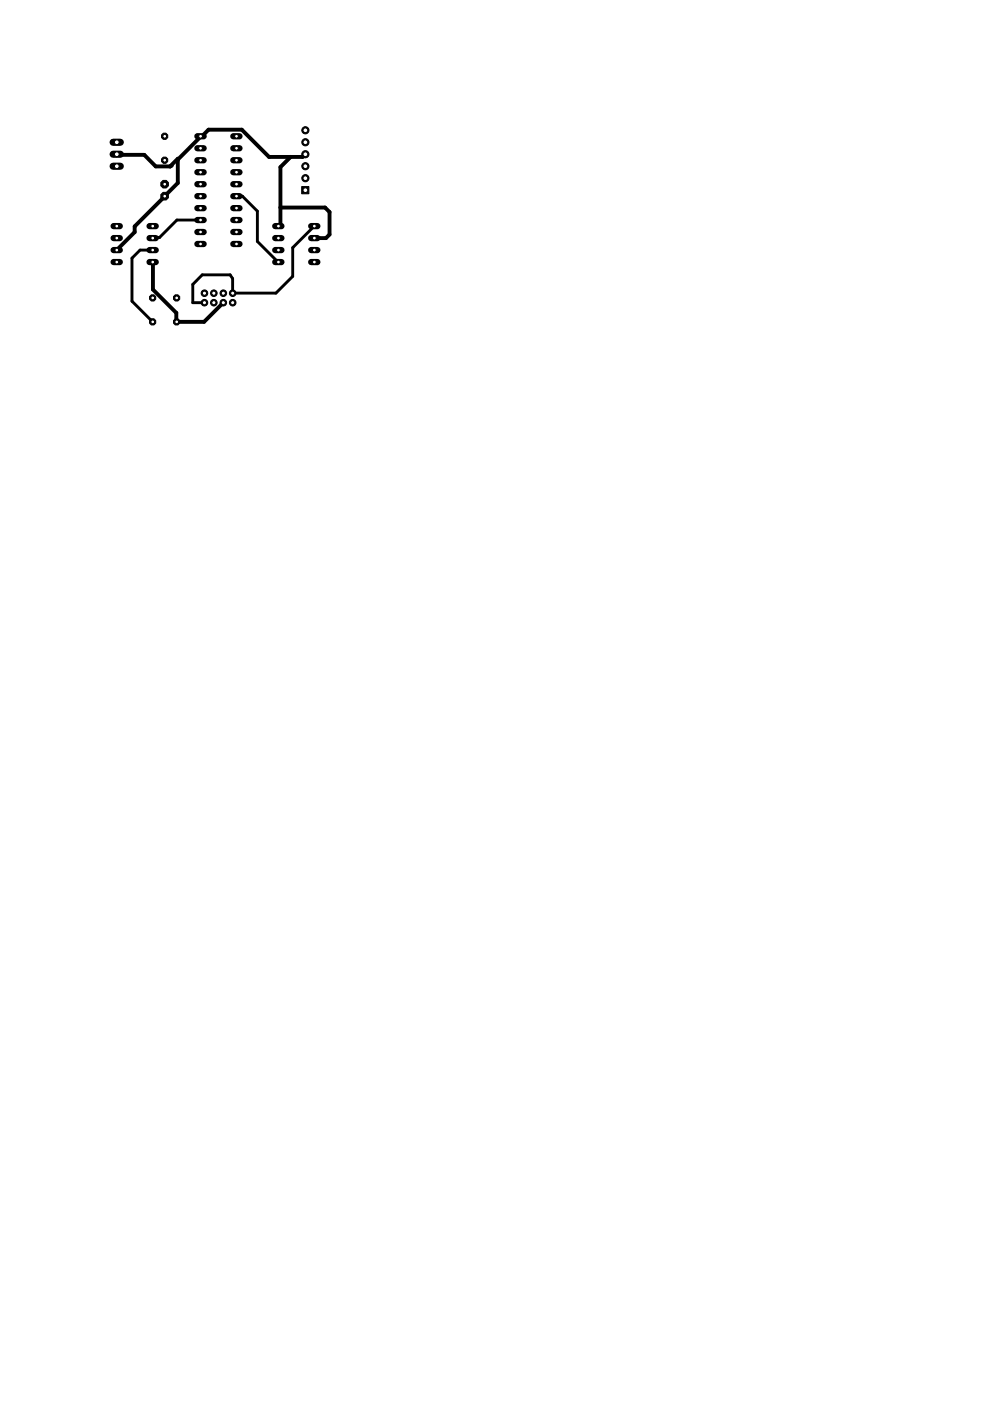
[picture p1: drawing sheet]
<svg xmlns="http://www.w3.org/2000/svg" width="210mm" height="297mm" viewBox="0 0 210 297" stroke-linecap="round" stroke-linejoin="round" font-family="sans-serif">
<path d="M24.7 32.7l.1 .1h5.8l2.4 2.5h3.1l.3-.2M36 35.3l1.7-1.6v5.1l-9.1 9.2v1.2l-3.9 3.8M61.6 33.3l-2.1 2.1v12.1l-.5 .4M64.7 32.7l-.5 .6h-7.2l-5.7-5.8h-7.1l-1.3 1.3-.4 .1-4.8 4.9M32.4 55.6v5.8l5 4.9v1.9h5.9l4-4M59.5 44h9.4l1 1v4.7l-.8 .8h-2.5" fill="none" stroke="#000" stroke-width=".83"/>
<path d="M32.4 53h-2.7l-1.7 1.7v9.2l4.4 4.3M42.5 46.7h-5l-3.7 3.7h-1.4v.1M50.1 41.6h1.3l3.2 3.2v6.4l4.4 4.4M66.6 47.9l-4.5 4.6v6.1l-3.6 3.5-9.2 .1v-3.1l-.5-.8h-5.9l-2 2v3.9h2.4" fill="none" stroke="#000" stroke-width=".61"/>
<circle cx="34.9" cy="41.6" r=".87" fill="#000" stroke="#000" stroke-width=".21"/>
<circle cx="34.9" cy="41.6" r=".4" fill="#fff" stroke="#000" stroke-width=".21"/>
<circle cx="34.9" cy="39.1" r=".87" fill="#000" stroke="#000" stroke-width=".21"/>
<circle cx="34.9" cy="39.1" r=".4" fill="#fff" stroke="#000" stroke-width=".21"/>
<path d="M58.4 55.6h1.3" fill="none" stroke="#000" stroke-width="1.3"/>
<circle cx="59" cy="55.6" r=".4" fill="#fff" stroke="#000" stroke-width=".21"/>
<path d="M58.4 53h1.3" fill="none" stroke="#000" stroke-width="1.3"/>
<circle cx="59" cy="53" r=".4" fill="#fff" stroke="#000" stroke-width=".21"/>
<path d="M66 53h1.3" fill="none" stroke="#000" stroke-width="1.3"/>
<circle cx="66.7" cy="53" r=".4" fill="#fff" stroke="#000" stroke-width=".21"/>
<path d="M66 55.6h1.3" fill="none" stroke="#000" stroke-width="1.3"/>
<circle cx="66.7" cy="55.6" r=".4" fill="#fff" stroke="#000" stroke-width=".21"/>
<path d="M58.4 50.5h1.3" fill="none" stroke="#000" stroke-width="1.3"/>
<circle cx="59" cy="50.5" r=".4" fill="#fff" stroke="#000" stroke-width=".21"/>
<path d="M58.4 47.9h1.3" fill="none" stroke="#000" stroke-width="1.3"/>
<circle cx="59" cy="47.9" r=".4" fill="#fff" stroke="#000" stroke-width=".21"/>
<path d="M66 50.5h1.3" fill="none" stroke="#000" stroke-width="1.3"/>
<circle cx="66.7" cy="50.5" r=".4" fill="#fff" stroke="#000" stroke-width=".21"/>
<path d="M66 47.9h1.3" fill="none" stroke="#000" stroke-width="1.3"/>
<circle cx="66.7" cy="47.9" r=".4" fill="#fff" stroke="#000" stroke-width=".21"/>
<path d="M31.7 47.9h1.3" fill="none" stroke="#000" stroke-width="1.3"/>
<circle cx="32.4" cy="47.9" r=".4" fill="#fff" stroke="#000" stroke-width=".21"/>
<path d="M31.7 50.5h1.3" fill="none" stroke="#000" stroke-width="1.3"/>
<circle cx="32.4" cy="50.5" r=".4" fill="#fff" stroke="#000" stroke-width=".21"/>
<path d="M24.1 50.5h1.3" fill="none" stroke="#000" stroke-width="1.3"/>
<circle cx="24.8" cy="50.5" r=".4" fill="#fff" stroke="#000" stroke-width=".21"/>
<path d="M24.1 47.9h1.3" fill="none" stroke="#000" stroke-width="1.3"/>
<circle cx="24.8" cy="47.9" r=".4" fill="#fff" stroke="#000" stroke-width=".21"/>
<path d="M31.7 53h1.3" fill="none" stroke="#000" stroke-width="1.3"/>
<circle cx="32.4" cy="53" r=".4" fill="#fff" stroke="#000" stroke-width=".21"/>
<path d="M31.7 55.6h1.3" fill="none" stroke="#000" stroke-width="1.3"/>
<circle cx="32.4" cy="55.6" r=".4" fill="#fff" stroke="#000" stroke-width=".21"/>
<path d="M24.1 53h1.3" fill="none" stroke="#000" stroke-width="1.3"/>
<circle cx="24.8" cy="53" r=".4" fill="#fff" stroke="#000" stroke-width=".21"/>
<path d="M24.1 55.6h1.3" fill="none" stroke="#000" stroke-width="1.3"/>
<circle cx="24.8" cy="55.6" r=".4" fill="#fff" stroke="#000" stroke-width=".21"/>
<path d="M24 35.2h1.5" fill="none" stroke="#000" stroke-width="1.5"/>
<circle cx="24.8" cy="35.2" r=".51" fill="#fff" stroke="#000" stroke-width=".21"/>
<path d="M24 32.7h1.5" fill="none" stroke="#000" stroke-width="1.5"/>
<circle cx="24.8" cy="32.7" r=".51" fill="#fff" stroke="#000" stroke-width=".21"/>
<path d="M24 30.2h1.5" fill="none" stroke="#000" stroke-width="1.5"/>
<circle cx="24.8" cy="30.2" r=".51" fill="#fff" stroke="#000" stroke-width=".21"/>
<circle cx="34.9" cy="28.9" r=".71" fill="#000" stroke="#000" stroke-width=".21"/>
<circle cx="34.9" cy="28.9" r=".4" fill="#fff" stroke="#000" stroke-width=".21"/>
<circle cx="34.9" cy="34" r=".71" fill="#000" stroke="#000" stroke-width=".21"/>
<circle cx="34.9" cy="34" r=".4" fill="#fff" stroke="#000" stroke-width=".21"/>
<circle cx="32.4" cy="68.2" r=".71" fill="#000" stroke="#000" stroke-width=".21"/>
<circle cx="32.4" cy="68.2" r=".4" fill="#fff" stroke="#000" stroke-width=".21"/>
<circle cx="32.4" cy="63.2" r=".71" fill="#000" stroke="#000" stroke-width=".21"/>
<circle cx="32.4" cy="63.2" r=".4" fill="#fff" stroke="#000" stroke-width=".21"/>
<circle cx="37.4" cy="68.2" r=".71" fill="#000" stroke="#000" stroke-width=".21"/>
<circle cx="37.5" cy="68.2" r=".4" fill="#fff" stroke="#000" stroke-width=".21"/>
<circle cx="37.4" cy="63.2" r=".71" fill="#000" stroke="#000" stroke-width=".21"/>
<circle cx="37.5" cy="63.2" r=".4" fill="#fff" stroke="#000" stroke-width=".21"/>
<path d="M49.5 28.9h1.3" fill="none" stroke="#000" stroke-width="1.3"/>
<circle cx="50.1" cy="28.9" r=".4" fill="#fff" stroke="#000" stroke-width=".21"/>
<path d="M49.5 31.4h1.3" fill="none" stroke="#000" stroke-width="1.3"/>
<circle cx="50.1" cy="31.4" r=".4" fill="#fff" stroke="#000" stroke-width=".21"/>
<path d="M49.5 44.1h1.3" fill="none" stroke="#000" stroke-width="1.3"/>
<circle cx="50.1" cy="44.1" r=".4" fill="#fff" stroke="#000" stroke-width=".21"/>
<path d="M41.8 44.1h1.4" fill="none" stroke="#000" stroke-width="1.3"/>
<circle cx="42.5" cy="44.1" r=".4" fill="#fff" stroke="#000" stroke-width=".21"/>
<path d="M49.5 34h1.3" fill="none" stroke="#000" stroke-width="1.3"/>
<circle cx="50.1" cy="34" r=".4" fill="#fff" stroke="#000" stroke-width=".21"/>
<path d="M49.5 36.5h1.3" fill="none" stroke="#000" stroke-width="1.3"/>
<circle cx="50.1" cy="36.5" r=".4" fill="#fff" stroke="#000" stroke-width=".21"/>
<path d="M49.5 41.6h1.3" fill="none" stroke="#000" stroke-width="1.3"/>
<circle cx="50.1" cy="41.6" r=".4" fill="#fff" stroke="#000" stroke-width=".21"/>
<path d="M49.5 39.1h1.3" fill="none" stroke="#000" stroke-width="1.3"/>
<circle cx="50.1" cy="39.1" r=".4" fill="#fff" stroke="#000" stroke-width=".21"/>
<path d="M41.8 41.6h1.4" fill="none" stroke="#000" stroke-width="1.3"/>
<circle cx="42.5" cy="41.6" r=".4" fill="#fff" stroke="#000" stroke-width=".21"/>
<path d="M41.8 39.1h1.4" fill="none" stroke="#000" stroke-width="1.3"/>
<circle cx="42.5" cy="39.1" r=".4" fill="#fff" stroke="#000" stroke-width=".21"/>
<path d="M41.8 36.5h1.4" fill="none" stroke="#000" stroke-width="1.3"/>
<circle cx="42.5" cy="36.5" r=".4" fill="#fff" stroke="#000" stroke-width=".21"/>
<path d="M41.8 34h1.4" fill="none" stroke="#000" stroke-width="1.3"/>
<circle cx="42.5" cy="34" r=".4" fill="#fff" stroke="#000" stroke-width=".21"/>
<path d="M41.8 31.4h1.4" fill="none" stroke="#000" stroke-width="1.3"/>
<circle cx="42.5" cy="31.4" r=".4" fill="#fff" stroke="#000" stroke-width=".21"/>
<path d="M41.8 28.9h1.4" fill="none" stroke="#000" stroke-width="1.3"/>
<circle cx="42.5" cy="28.9" r=".4" fill="#fff" stroke="#000" stroke-width=".21"/>
<path d="M49.5 51.7h1.3" fill="none" stroke="#000" stroke-width="1.3"/>
<circle cx="50.1" cy="51.7" r=".4" fill="#fff" stroke="#000" stroke-width=".21"/>
<path d="M49.5 49.2h1.3" fill="none" stroke="#000" stroke-width="1.3"/>
<circle cx="50.1" cy="49.2" r=".4" fill="#fff" stroke="#000" stroke-width=".21"/>
<path d="M49.5 46.7h1.3" fill="none" stroke="#000" stroke-width="1.3"/>
<circle cx="50.1" cy="46.7" r=".4" fill="#fff" stroke="#000" stroke-width=".21"/>
<path d="M41.8 51.7h1.4" fill="none" stroke="#000" stroke-width="1.3"/>
<circle cx="42.5" cy="51.7" r=".4" fill="#fff" stroke="#000" stroke-width=".21"/>
<path d="M41.8 49.2h1.4" fill="none" stroke="#000" stroke-width="1.3"/>
<circle cx="42.5" cy="49.2" r=".4" fill="#fff" stroke="#000" stroke-width=".21"/>
<path d="M41.8 46.7h1.4" fill="none" stroke="#000" stroke-width="1.3"/>
<circle cx="42.5" cy="46.7" r=".4" fill="#fff" stroke="#000" stroke-width=".21"/>
<circle cx="64.7" cy="37.8" r=".76" fill="#000" stroke="#000" stroke-width=".21"/>
<circle cx="64.7" cy="37.8" r=".51" fill="#fff" stroke="#000" stroke-width=".21"/>
<path d="M64 39.6h1.5v1.5h-1.5z" fill="#000" stroke="#000" stroke-width=".21"/>
<circle cx="64.7" cy="40.3" r=".51" fill="#fff" stroke="#000" stroke-width=".21"/>
<circle cx="64.7" cy="35.2" r=".76" fill="#000" stroke="#000" stroke-width=".21"/>
<circle cx="64.7" cy="35.2" r=".51" fill="#fff" stroke="#000" stroke-width=".21"/>
<circle cx="64.7" cy="32.7" r=".76" fill="#000" stroke="#000" stroke-width=".21"/>
<circle cx="64.7" cy="32.7" r=".51" fill="#fff" stroke="#000" stroke-width=".21"/>
<circle cx="64.7" cy="30.2" r=".76" fill="#000" stroke="#000" stroke-width=".21"/>
<circle cx="64.7" cy="30.2" r=".51" fill="#fff" stroke="#000" stroke-width=".21"/>
<circle cx="64.7" cy="27.6" r=".76" fill="#000" stroke="#000" stroke-width=".21"/>
<circle cx="64.7" cy="27.6" r=".51" fill="#fff" stroke="#000" stroke-width=".21"/>
<circle cx="49.3" cy="64.2" r=".7" fill="#000" stroke="#000" stroke-width=".21"/>
<circle cx="49.3" cy="64.2" r=".44" fill="#fff" stroke="#000" stroke-width=".21"/>
<circle cx="49.3" cy="62.2" r=".7" fill="#000" stroke="#000" stroke-width=".21"/>
<circle cx="49.3" cy="62.2" r=".44" fill="#fff" stroke="#000" stroke-width=".21"/>
<circle cx="47.3" cy="64.2" r=".7" fill="#000" stroke="#000" stroke-width=".21"/>
<circle cx="47.3" cy="64.2" r=".44" fill="#fff" stroke="#000" stroke-width=".21"/>
<circle cx="47.3" cy="62.2" r=".7" fill="#000" stroke="#000" stroke-width=".21"/>
<circle cx="47.3" cy="62.2" r=".44" fill="#fff" stroke="#000" stroke-width=".21"/>
<circle cx="45.3" cy="64.2" r=".7" fill="#000" stroke="#000" stroke-width=".21"/>
<circle cx="45.3" cy="64.2" r=".44" fill="#fff" stroke="#000" stroke-width=".21"/>
<circle cx="45.3" cy="62.2" r=".7" fill="#000" stroke="#000" stroke-width=".21"/>
<circle cx="45.3" cy="62.2" r=".44" fill="#fff" stroke="#000" stroke-width=".21"/>
<circle cx="43.3" cy="64.2" r=".7" fill="#000" stroke="#000" stroke-width=".21"/>
<circle cx="43.3" cy="64.2" r=".44" fill="#fff" stroke="#000" stroke-width=".21"/>
<circle cx="43.3" cy="62.2" r=".7" fill="#000" stroke="#000" stroke-width=".21"/>
<circle cx="43.3" cy="62.2" r=".44" fill="#fff" stroke="#000" stroke-width=".21"/>
</svg>
